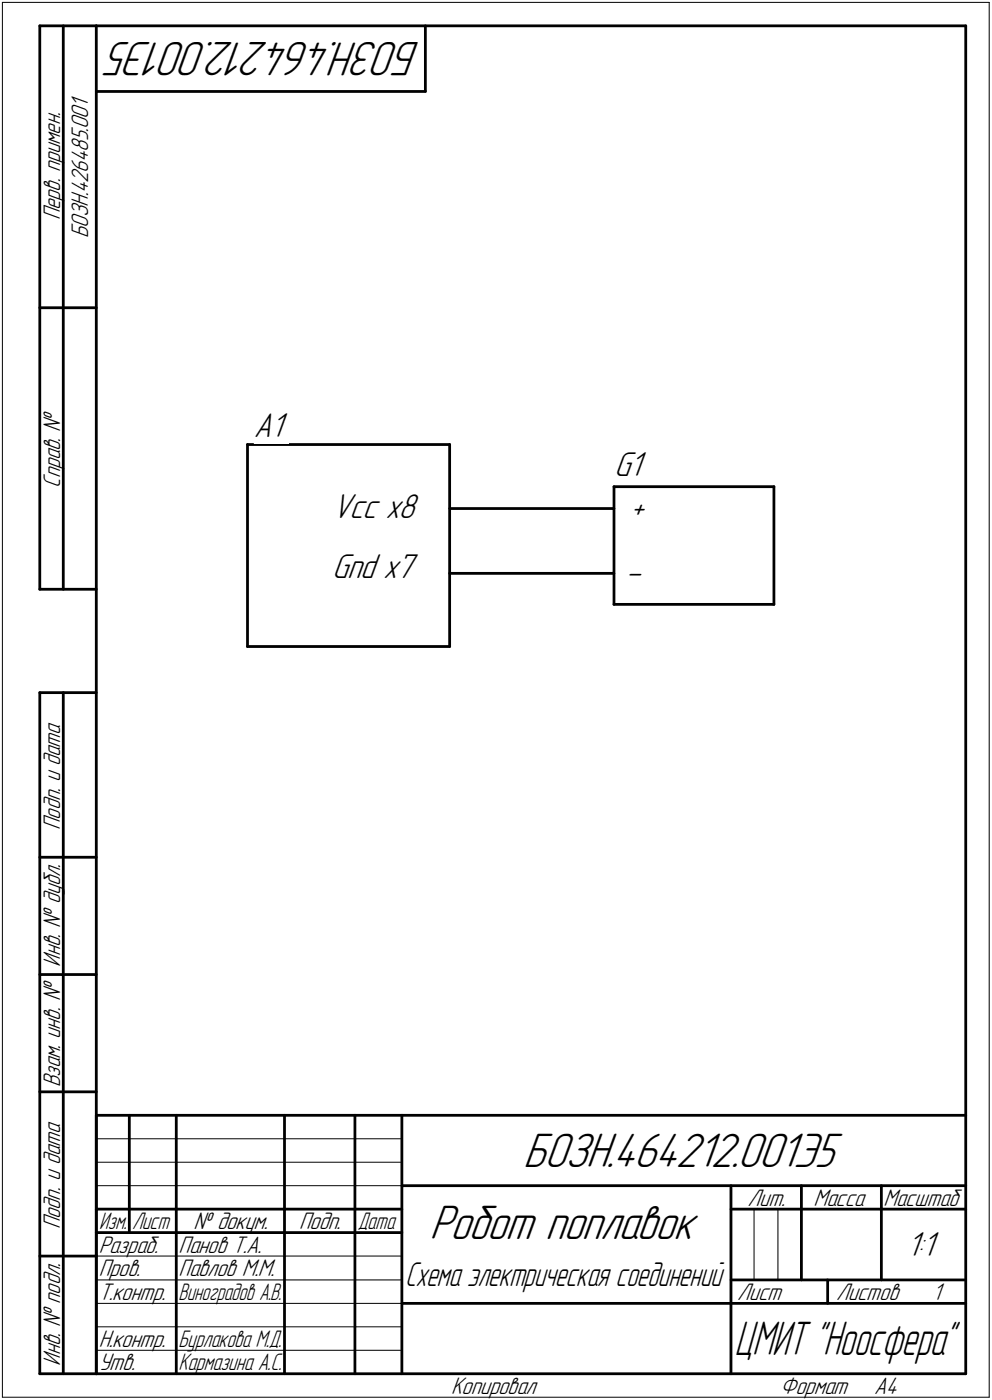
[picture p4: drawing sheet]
<svg xmlns="http://www.w3.org/2000/svg" width="211mm" height="298mm" viewBox="0 0 211 298" stroke-linecap="round" stroke-linejoin="round" font-family="sans-serif">
<defs><g id="words">
<g font-size="10.9">
<text x="89.5" y="9" transform="rotate(-180 89.5 9)">БОЗН.464212.001Э5</text>
<text x="111.4" y="248.5">БОЗН.464212.001Э5</text>
<text x="91.4" y="263.9">Робот поплавок</text>
</g>
<text font-size="10.7" x="156.3" y="288.5">ЦМИТ &quot;Ноосфера&quot;</text>
<g font-size="7.8">
<text x="54" y="93">A1</text>
<text x="130.7" y="101.3">G1</text>
<text x="70.8" y="110.3">Vcc x8</text>
<text x="134.2" y="110.3">+</text>
<text x="70.7" y="123.2">Gnd x7</text>
<text x="133.2" y="124.1">-</text>
<text x="192.9" y="267.5">1:1</text>
</g>
<text font-size="7.6" x="86.2" y="273.9">Схема электрическая соединений</text>
<g font-size="5.4">
<text x="12.8" y="46.9" transform="rotate(-90 12.8 46.9)">Перв. примен.</text>
<text x="18.8" y="50.7" transform="rotate(-90 18.8 50.7)">БОЗН.426485.001</text>
<text x="12.8" y="103.8" transform="rotate(-90 12.8 103.8)">Справ. №</text>
<text x="12.8" y="176.7" transform="rotate(-90 12.8 176.7)">Подп. и дата</text>
<text x="12.8" y="205.8" transform="rotate(-90 12.8 205.8)">Инв. № дубл.</text>
<text x="12.8" y="231.6" transform="rotate(-90 12.8 231.6)">Взам. инв. №</text>
<text x="159.1" y="256.8">Лит.</text>
<text x="173.1" y="256.8">Масса</text>
<text x="188" y="256.8">Масштаб</text>
<text x="12.8" y="261.7" transform="rotate(-90 12.8 261.7)">Подп. и дата</text>
<text x="41.2" y="261.8">№ докум.</text>
<text x="63.6" y="261.8">Подп.</text>
<text x="21" y="266.8">Разраб.</text>
<text x="38" y="266.8">Панов Т.А.</text>
<text x="21" y="271.8">Пров.</text>
<text x="38" y="271.8">Павлов М.М.</text>
<text x="21" y="276.8">Т.контр.</text>
<text x="156.9" y="276.8">Лист</text>
<text x="177.9" y="276.8">Листов</text>
<text x="198.4" y="276.8">1</text>
<text x="21" y="286.8">Н.контр.</text>
<text x="12.8" y="290.8" transform="rotate(-90 12.8 290.8)">Инв. № подл.</text>
<text x="21" y="291.8">Утв.</text>
<text x="96" y="296.8">Копировал</text>
<text x="166" y="296.8">Формат</text>
<text x="186" y="296.8">A4</text>
</g>
<g font-size="5.3">
<text x="21.1" y="261.8">Изм.</text>
<text x="28.1" y="261.8">Лист</text>
<text x="76.1" y="261.8">Дата</text>
<text x="38" y="276.8">Виноградов А.В.</text>
<text x="38" y="286.8">Бурлакова М.Д.</text>
<text x="38" y="291.8">Кармазина А.С.</text>
</g>
</g></defs>
<g fill="none" stroke="#000" stroke-width=".59">
<path d="M8.5 5.5v120zM8.5 5.5h12zM13.5 5.5v120zM20.5 5.5v287zM20.5 5.5h185zM20.5 19.5h70zM90.5 5.5v14zM205.5 5.5v287zM8.5 65.5h12zM52.7 94.7h43zM52.7 94.7v43zM95.7 94.7v43z"/>
<path d="M95.7 108.3h34.9zM130.6 103.6h34.1zM130.6 103.6v25.1zM164.7 103.6v25.1zM8.5 125.5h12zM52.7 137.7h43zM95.7 122.1h34.9zM130.6 128.7h34.1zM8.5 147.5v145zM8.5 147.5h12zM13.5 147.5v145zM8.5 182.5h12z"/>
<path d="M8.5 207.5h12zM8.5 232.5h12zM20.5 237.5h185zM20.5 237.5v55zM27.5 237.5v25zM37.5 237.5v55zM60.5 237.5v55zM75.5 237.5v55zM85.5 237.5v55zM20.5 257.5h65zM85.5 252.5h120zM155.5 252.5v40z"/>
<path d="M155.5 257.5h15zM170.5 252.5v20zM170.5 257.5h35zM187.5 252.5v20zM8.5 267.5h12zM20.5 262.5h65zM85.5 277.5h70zM155.5 277.5h50zM155.5 272.5h50zM176.1 272.5v5zM8.5 292.5h12zM20.5 292.5h185z"/>
</g>
<g fill="#fff" stroke="#fff" stroke-width=".21">
<path d="M70.8 104.7h19zM70.8 104.8h19zM70.8 104.9h19zM70.8 105h19zM70.8 105.1h19zM70.8 105.2h19zM70.8 105.2h19zM70.8 105.3h19zM70.8 105.4h19zM70.8 105.5h19zM70.8 105.6h19zM70.8 105.7h19zM70.8 105.7h19zM70.8 105.8h19zM70.8 105.9h19zM70.8 106h19zM70.8 106.1h19zM70.8 106.2h19zM70.8 106.3h19zM70.8 106.3h19zM70.8 106.4h19zM70.8 106.5h19zM70.8 106.6h19zM70.8 106.7h19zM70.8 106.8h19zM70.8 106.8h19zM70.8 106.9h19zM70.8 107h19zM70.8 107.1h19zM70.8 107.2h19zM70.8 107.3h19zM70.8 107.4h19zM70.8 107.4h19zM70.8 107.5h19zM70.8 107.6h19zM70.8 107.7h19zM70.8 107.8h19zM70.8 107.9h19zM70.8 107.9h19zM70.8 108h19zM70.8 108.1h19zM70.8 108.2h19zM70.8 108.3h19zM70.8 108.4h19zM70.8 108.5h19zM70.8 108.5h19zM70.8 108.6h19zM70.8 108.7h19zM70.8 108.8h19zM70.8 108.9h19zM70.8 109h19zM70.8 109.1h19zM70.8 109.1h19zM70.8 109.2h19zM70.8 109.3h19zM70.8 109.4h19zM70.8 109.5h19zM70.8 109.6h19zM70.8 109.6h19zM70.8 109.7h19zM70.8 109.8h19zM70.8 109.9h19zM70.8 110h19zM70.8 110.1h19zM70.8 110.2h19zM70.8 110.2h19zM70.8 110.3h19zM70.8 110.4h19zM70.8 110.5h19zM70.8 110.6h19zM70.8 110.7h19zM70.8 110.7h19zM70.8 110.8h19zM70.8 110.9h19zM70.8 111h19zM70.8 111.1h19zM70.8 111.2h19zM70.8 111.3h19zM70.8 111.3h19zM70.8 111.4h19zM70.8 111.5h19zM70.8 111.6h19zM70.8 111.7h19zM70.8 111.8h19z"/>
<path d="M70.7 117.6h18.6zM70.7 117.7h18.6zM70.7 117.8h18.6zM70.7 117.9h18.6zM70.7 117.9h18.6zM70.7 118h18.6zM70.7 118.1h18.6zM70.7 118.2h18.6zM70.7 118.3h18.6zM70.7 118.4h18.6zM70.7 118.4h18.6zM70.7 118.5h18.6zM70.7 118.6h18.6zM70.7 118.7h18.6zM70.7 118.8h18.6zM70.7 118.9h18.6zM70.7 119h18.6zM70.7 119h18.6zM70.7 119.1h18.6zM70.7 119.2h18.6zM70.7 119.3h18.6zM70.7 119.4h18.6zM70.7 119.5h18.6zM70.7 119.5h18.6zM70.7 119.6h18.6zM70.7 119.7h18.6zM70.7 119.8h18.6zM70.7 119.9h18.6zM70.7 120h18.6zM70.7 120.1h18.6zM70.7 120.1h18.6zM70.7 120.2h18.6zM70.7 120.3h18.6zM70.7 120.4h18.6zM70.7 120.5h18.6zM70.7 120.6h18.6zM70.7 120.6h18.6zM70.7 120.7h18.6zM70.7 120.8h18.6zM70.7 120.9h18.6zM70.7 121h18.6zM70.7 121.1h18.6zM70.7 121.2h18.6zM70.7 121.2h18.6zM70.7 121.3h18.6zM70.7 121.4h18.6zM70.7 121.5h18.6zM70.7 121.6h18.6zM70.7 121.7h18.6zM70.7 121.8h18.6zM70.7 121.8h18.6zM70.7 121.9h18.6zM70.7 122h18.6zM70.7 122.1h18.6zM70.7 122.2h18.6zM70.7 122.3h18.6zM70.7 122.3h18.6zM70.7 122.4h18.6zM70.7 122.5h18.6zM70.7 122.6h18.6zM70.7 122.7h18.6zM70.7 122.8h18.6zM70.7 122.9h18.6zM70.7 122.9h18.6zM70.7 123h18.6zM70.7 123.1h18.6zM70.7 123.2h18.6zM70.7 123.3h18.6zM70.7 123.4h18.6zM70.7 123.4h18.6zM70.7 123.5h18.6zM70.7 123.6h18.6zM70.7 123.7h18.6zM70.7 123.8h18.6zM70.7 123.9h18.6zM70.7 124h18.6zM70.7 124h18.6zM70.7 124.1h18.6zM70.7 124.2h18.6zM70.7 124.3h18.6zM70.7 124.4h18.6zM70.7 124.5h18.6zM70.7 124.5h18.6zM70.7 124.6h18.6z"/>
<path d="M134.2 104.7h4.4zM134.2 104.8h4.4zM134.2 104.9h4.4zM134.2 105h4.4zM134.2 105.1h4.4zM134.2 105.2h4.4zM134.2 105.2h4.4zM134.2 105.3h4.4zM134.2 105.4h4.4zM134.2 105.5h4.4zM134.2 105.6h4.4zM134.2 105.7h4.4zM134.2 105.7h4.4zM134.2 105.8h4.4zM134.2 105.9h4.4zM134.2 106h4.4zM134.2 106.1h4.4zM134.2 106.2h4.4zM134.2 106.3h4.4zM134.2 106.3h4.4zM134.2 106.4h4.4zM134.2 106.5h4.4zM134.2 106.6h4.4zM134.2 106.7h4.4zM134.2 106.8h4.4zM134.2 106.8h4.4zM134.2 106.9h4.4zM134.2 107h4.4zM134.2 107.1h4.4zM134.2 107.2h4.4zM134.2 107.3h4.4zM134.2 107.4h4.4zM134.2 107.4h4.4zM134.2 107.5h4.4zM134.2 107.6h4.4zM134.2 107.7h4.4zM134.2 107.8h4.4zM134.2 107.9h4.4zM134.2 107.9h4.4zM134.2 108h4.4zM134.2 108.1h4.4zM134.2 108.2h4.4zM134.2 108.3h4.4zM134.2 108.4h4.4zM134.2 108.5h4.4zM134.2 108.5h4.4zM134.2 108.6h4.4zM134.2 108.7h4.4zM134.2 108.8h4.4zM134.2 108.9h4.4zM134.2 109h4.4zM134.2 109.1h4.4zM134.2 109.1h4.4zM134.2 109.2h4.4zM134.2 109.3h4.4zM134.2 109.4h4.4zM134.2 109.5h4.4zM134.2 109.6h4.4zM134.2 109.6h4.4zM134.2 109.7h4.4zM134.2 109.8h4.4zM134.2 109.9h4.4zM134.2 110h4.4zM134.2 110.1h4.4zM134.2 110.2h4.4zM134.2 110.2h4.4zM134.2 110.3h4.4zM134.2 110.4h4.4zM134.2 110.5h4.4zM134.2 110.6h4.4zM134.2 110.7h4.4zM134.2 110.7h4.4zM134.2 110.8h4.4zM134.2 110.9h4.4zM134.2 111h4.4zM134.2 111.1h4.4zM134.2 111.2h4.4zM134.2 111.3h4.4zM134.2 111.3h4.4zM134.2 111.4h4.4zM134.2 111.5h4.4zM134.2 111.6h4.4zM134.2 111.7h4.4zM134.2 111.8h4.4z"/>
<path d="M133.2 118.5h4.6zM133.2 118.6h4.6zM133.2 118.7h4.6zM133.2 118.8h4.6zM133.2 118.9h4.6zM133.2 119h4.6zM133.2 119h4.6zM133.2 119.1h4.6zM133.2 119.2h4.6zM133.2 119.3h4.6zM133.2 119.4h4.6zM133.2 119.5h4.6zM133.2 119.5h4.6zM133.2 119.6h4.6zM133.2 119.7h4.6zM133.2 119.8h4.6zM133.2 119.9h4.6zM133.2 120h4.6zM133.2 120.1h4.6zM133.2 120.1h4.6zM133.2 120.2h4.6zM133.2 120.3h4.6zM133.2 120.4h4.6zM133.2 120.5h4.6zM133.2 120.6h4.6zM133.2 120.6h4.6zM133.2 120.7h4.6zM133.2 120.8h4.6zM133.2 120.9h4.6zM133.2 121h4.6zM133.2 121.1h4.6zM133.2 121.2h4.6zM133.2 121.2h4.6zM133.2 121.3h4.6zM133.2 121.4h4.6zM133.2 121.5h4.6zM133.2 121.6h4.6zM133.2 121.7h4.6zM133.2 121.8h4.6zM133.2 121.8h4.6zM133.2 121.9h4.6zM133.2 122h4.6zM133.2 122.1h4.6zM133.2 122.2h4.6zM133.2 122.3h4.6zM133.2 122.3h4.6zM133.2 122.4h4.6zM133.2 122.5h4.6zM133.2 122.6h4.6zM133.2 122.7h4.6zM133.2 122.8h4.6zM133.2 122.9h4.6zM133.2 122.9h4.6zM133.2 123h4.6zM133.2 123.1h4.6zM133.2 123.2h4.6zM133.2 123.3h4.6zM133.2 123.4h4.6zM133.2 123.4h4.6zM133.2 123.5h4.6zM133.2 123.6h4.6zM133.2 123.7h4.6zM133.2 123.8h4.6zM133.2 123.9h4.6zM133.2 124h4.6zM133.2 124h4.6zM133.2 124.1h4.6zM133.2 124.2h4.6zM133.2 124.3h4.6zM133.2 124.4h4.6zM133.2 124.5h4.6zM133.2 124.5h4.6zM133.2 124.6h4.6zM133.2 124.7h4.6zM133.2 124.8h4.6zM133.2 124.9h4.6zM133.2 125h4.6zM133.2 125.1h4.6zM133.2 125.1h4.6zM133.2 125.2h4.6zM133.2 125.3h4.6zM133.2 125.4h4.6zM133.2 125.5h4.6zM133.2 125.6h4.6z"/>
<path d="M54 87.4h7.5zM54 87.5h7.5zM54 87.5h7.5zM54 87.6h7.5zM54 87.7h7.5zM54 87.8h7.5zM54 87.9h7.5zM54 88h7.5zM54 88.1h7.5zM54 88.1h7.5zM54 88.2h7.5zM54 88.3h7.5zM54 88.4h7.5zM54 88.5h7.5zM54 88.6h7.5zM54 88.6h7.5zM54 88.7h7.5zM54 88.8h7.5zM54 88.9h7.5zM54 89h7.5zM54 89.1h7.5zM54 89.2h7.5zM54 89.2h7.5zM54 89.3h7.5zM54 89.4h7.5zM54 89.5h7.5zM54 89.6h7.5zM54 89.7h7.5zM54 89.7h7.5zM54 89.8h7.5zM54 89.9h7.5zM54 90h7.5zM54 90.1h7.5zM54 90.2h7.5zM54 90.3h7.5zM54 90.3h7.5zM54 90.4h7.5zM54 90.5h7.5zM54 90.6h7.5zM54 90.7h7.5zM54 90.8h7.5zM54 90.8h7.5zM54 90.9h7.5zM54 91h7.5zM54 91.1h7.5zM54 91.2h7.5zM54 91.3h7.5zM54 91.4h7.5zM54 91.4h7.5zM54 91.5h7.5zM54 91.6h7.5zM54 91.7h7.5zM54 91.8h7.5zM54 91.9h7.5zM54 91.9h7.5zM54 92h7.5zM54 92.1h7.5zM54 92.2h7.5zM54 92.3h7.5zM54 92.4h7.5zM54 92.5h7.5zM54 92.5h7.5zM54 92.6h7.5zM54 92.7h7.5zM54 92.8h7.5zM54 92.9h7.5zM54 93h7.5zM54 93h7.5zM54 93.1h7.5zM54 93.2h7.5zM54 93.3h7.5zM54 93.4h7.5zM54 93.5h7.5zM54 93.6h7.5zM54 93.6h7.5zM54 93.7h7.5zM54 93.8h7.5zM54 93.9h7.5zM54 94h7.5zM54 94.1h7.5zM54 94.1h7.5zM54 94.2h7.5zM54 94.3h7.5zM54 94.4h7.5z"/>
<path d="M130.6 95.8h7.2zM130.6 95.8h7.2zM130.6 95.9h7.2zM130.6 96h7.2zM130.6 96.1h7.2zM130.6 96.2h7.2zM130.6 96.3h7.2zM130.6 96.4h7.2zM130.6 96.4h7.2zM130.6 96.5h7.2zM130.6 96.6h7.2zM130.6 96.7h7.2zM130.6 96.8h7.2zM130.6 96.9h7.2zM130.6 96.9h7.2zM130.6 97h7.2zM130.6 97.1h7.2zM130.6 97.2h7.2zM130.6 97.3h7.2zM130.6 97.4h7.2zM130.6 97.5h7.2zM130.6 97.5h7.2zM130.6 97.6h7.2zM130.6 97.7h7.2zM130.6 97.8h7.2zM130.6 97.9h7.2zM130.6 98h7.2zM130.6 98h7.2zM130.6 98.1h7.2zM130.6 98.2h7.2zM130.6 98.3h7.2zM130.6 98.4h7.2zM130.6 98.5h7.2zM130.6 98.6h7.2zM130.6 98.6h7.2zM130.6 98.7h7.2zM130.6 98.8h7.2zM130.6 98.9h7.2zM130.6 99h7.2zM130.6 99.1h7.2zM130.6 99.1h7.2zM130.6 99.2h7.2zM130.6 99.3h7.2zM130.6 99.4h7.2zM130.6 99.5h7.2zM130.6 99.6h7.2zM130.6 99.7h7.2zM130.6 99.7h7.2zM130.6 99.8h7.2zM130.6 99.9h7.2zM130.6 100h7.2zM130.6 100.1h7.2zM130.6 100.2h7.2zM130.6 100.2h7.2zM130.6 100.3h7.2zM130.6 100.4h7.2zM130.6 100.5h7.2zM130.6 100.6h7.2zM130.6 100.7h7.2zM130.6 100.8h7.2zM130.6 100.8h7.2zM130.6 100.9h7.2zM130.6 101h7.2zM130.6 101.1h7.2zM130.6 101.2h7.2zM130.6 101.3h7.2zM130.6 101.3h7.2zM130.6 101.4h7.2zM130.6 101.5h7.2zM130.6 101.6h7.2zM130.6 101.7h7.2zM130.6 101.8h7.2zM130.6 101.9h7.2zM130.6 101.9h7.2zM130.6 102h7.2zM130.6 102.1h7.2zM130.6 102.2h7.2zM130.6 102.3h7.2zM130.6 102.4h7.2zM130.6 102.4h7.2zM130.6 102.5h7.2zM130.6 102.6h7.2zM130.6 102.7h7.2zM130.6 102.8h7.2z"/>
</g>
<g fill="none" stroke="#000" stroke-width=".21">
<path d="M.5 .5v297zM.5 .5h210zM210.5 .5v297zM20.5 247.5h65zM20.5 252.5h65zM20.5 242.5h65zM160.4 257.5v15zM165.5 257.5v15zM20.5 267.5h65zM20.5 272.5h65zM20.5 277.5h65zM.5 297.5h210z"/>
<path d="M20.5 282.5h65zM20.5 287.5h65z"/>
</g>
<use href="#words"/>
</svg>
